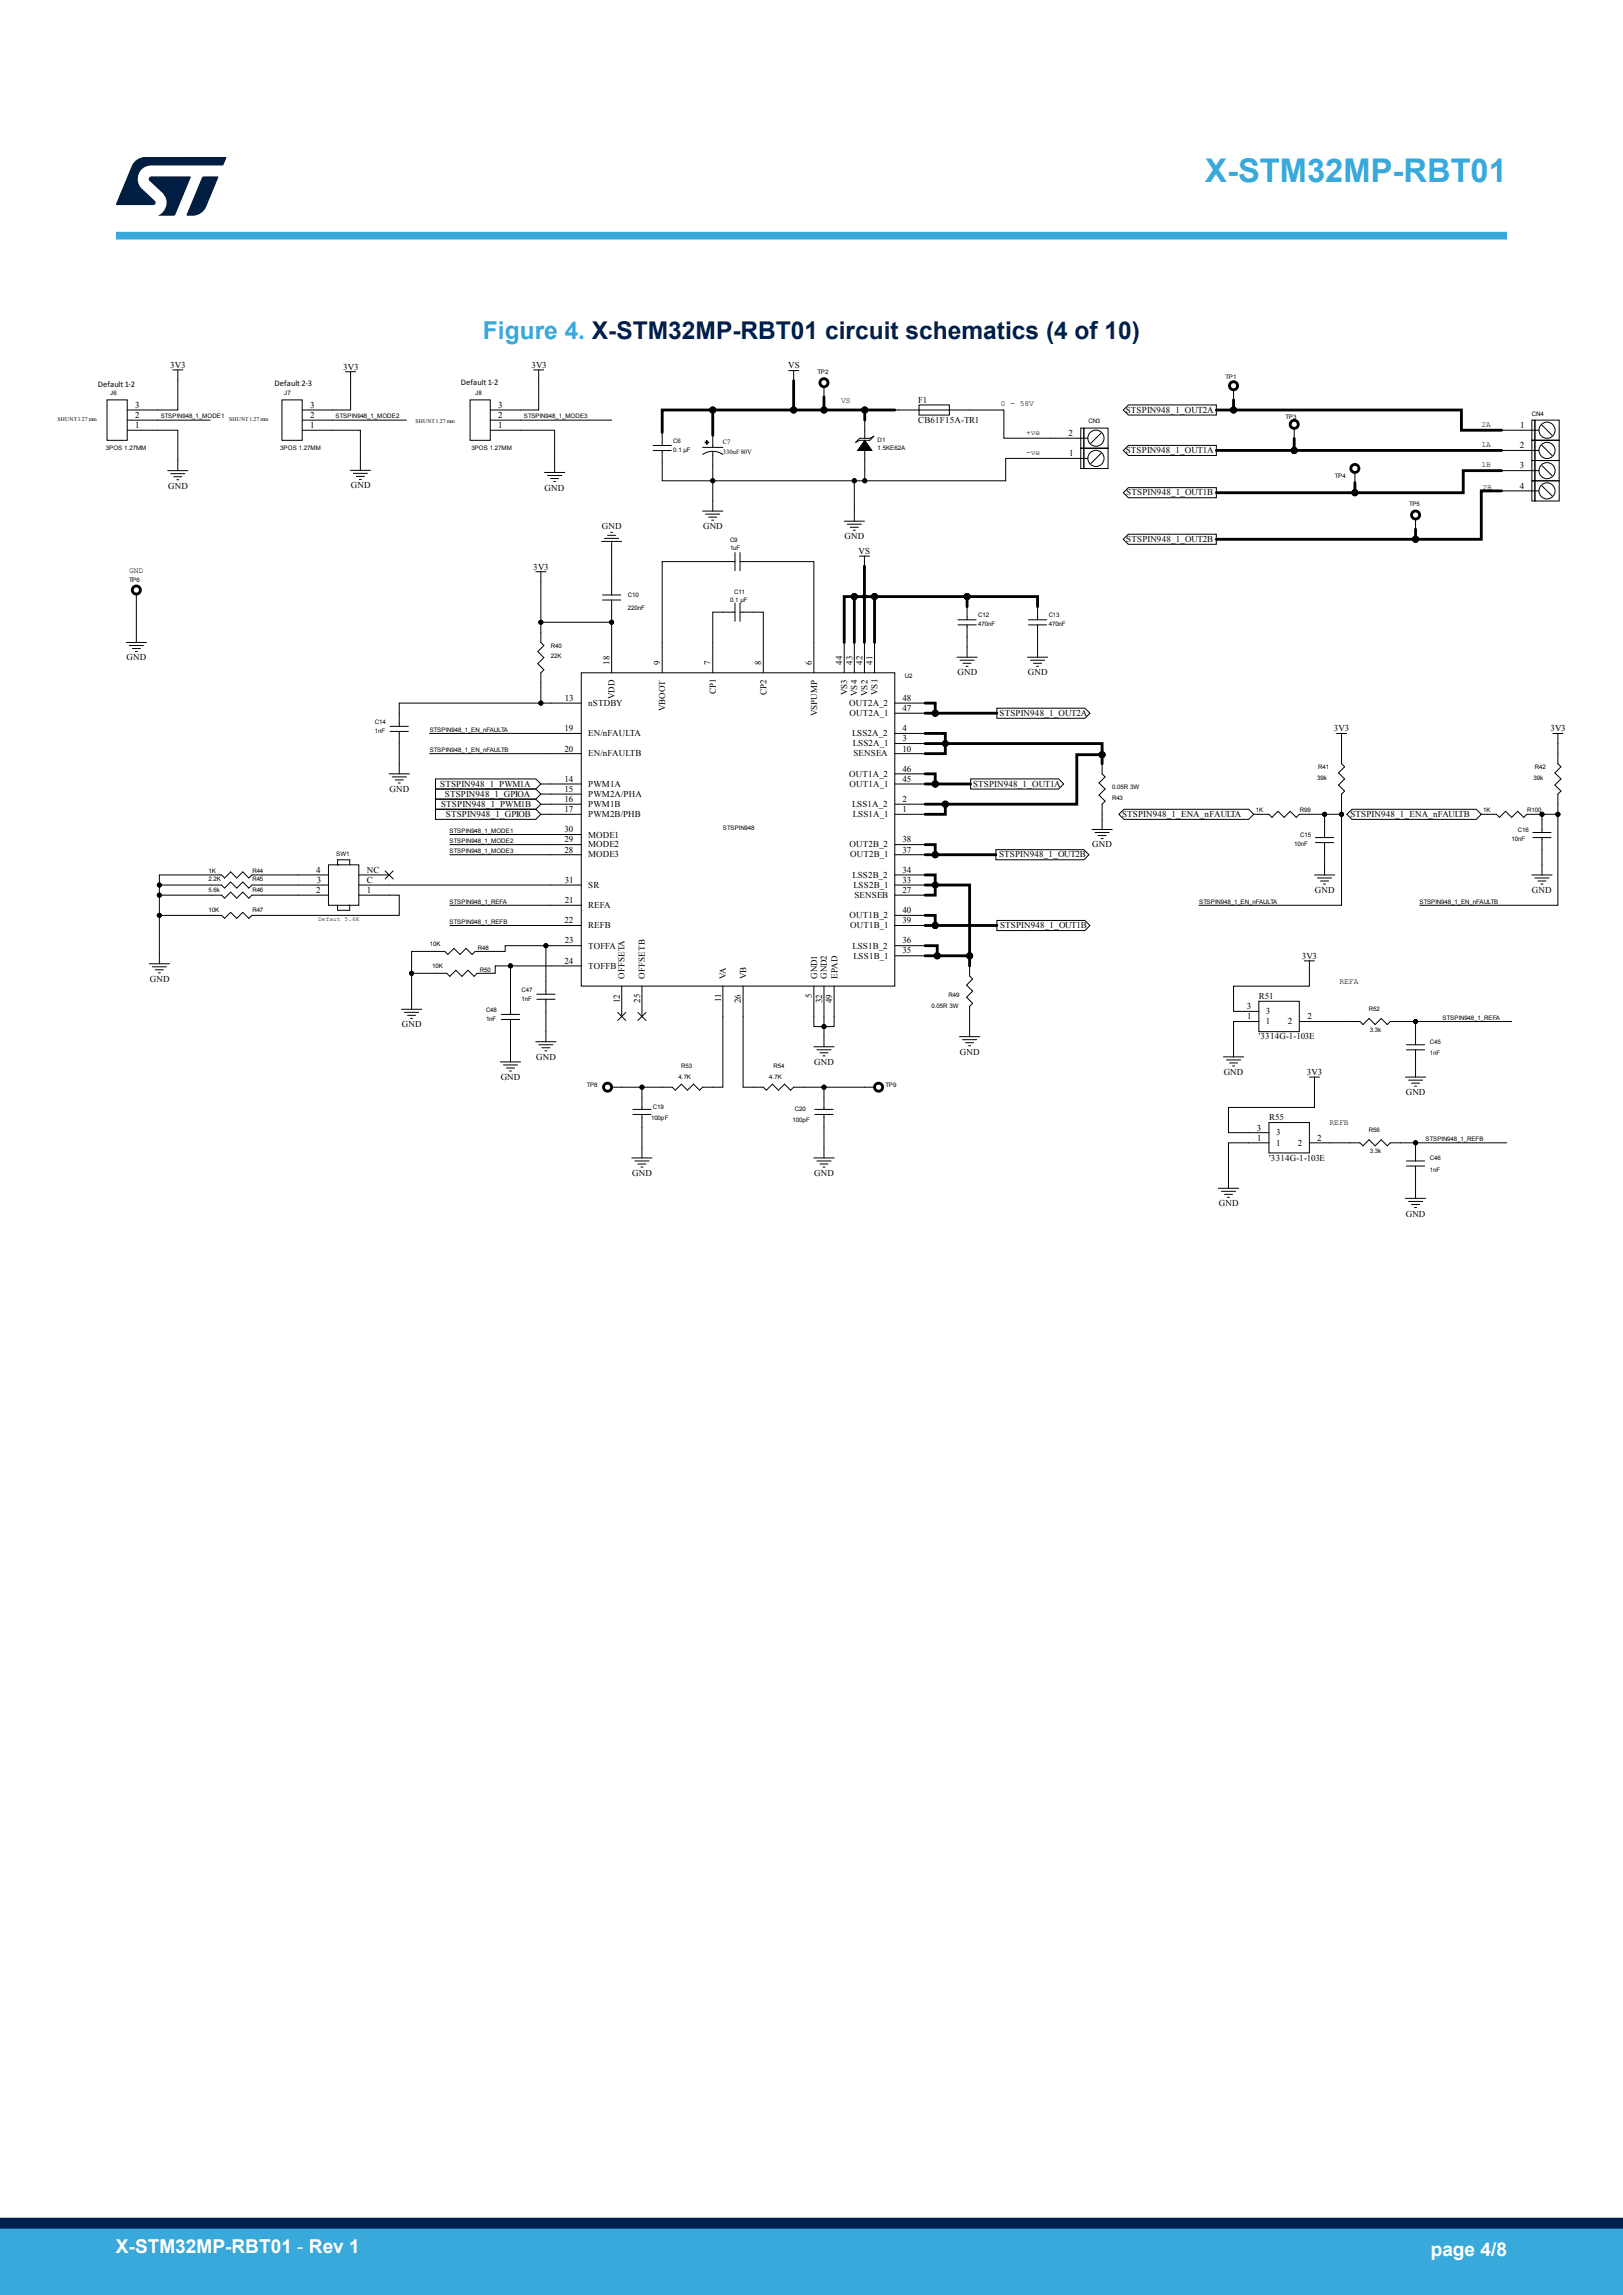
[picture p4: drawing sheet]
<svg xmlns="http://www.w3.org/2000/svg" width="210mm" height="297mm" viewBox="0 0 210 297" stroke-linecap="round" stroke-linejoin="round" font-family="sans-serif">
<defs><g id="words">
<text font-size="4.2" fill="#39a9dc" x="156" y="23.5">X-STM32MP-RBT01</text>
<text font-size="3.2" fill="#39a9dc" x="62.5" y="43.8">Figure 4. X-STM32MP-RBT01 circuit schematics (4 of 10)</text>
<g font-size="2.5" fill="#fff">
<text x="15" y="291.6">X-STM32MP-RBT01 - Rev 1</text>
<text x="185.1" y="291.9">page 4/8</text>
</g>
<g font-size="1.2">
<text x="22" y="47.6">3V3</text>
<text x="44.4" y="47.8">3V3</text>
<text x="68.8" y="47.6">3V3</text>
<text x="102" y="47.7">VS</text>
<text x="17.5" y="52.8">3</text>
<text x="40.1" y="52.8">3</text>
<text x="64.5" y="52.8">3</text>
<text x="118.8" y="52.1">F1</text>
<text x="145.7" y="53.4">STSPIN948_1_OUT2A</text>
<text x="17.5" y="55.4">1</text>
<text x="17.5" y="54.1">2</text>
<text x="40.1" y="55.4">1</text>
<text x="40.1" y="54.1">2</text>
<text x="64.5" y="55.4">1</text>
<text x="64.5" y="54.1">2</text>
<text x="118.8" y="54.8">CB61F15A-TR1</text>
<text x="138.3" y="56.4">2</text>
<text x="138.3" y="59">1</text>
<text x="145.7" y="58.7">STSPIN948_1_OUT1A</text>
<text x="196.6" y="58">2</text>
<text x="196.7" y="55.4">1</text>
<text x="21.8" y="63.3">GND</text>
<text x="45.4" y="63.2">GND</text>
<text x="70.5" y="63.5">GND</text>
<text x="145.7" y="64.1">STSPIN948_1_OUT1B</text>
<text x="196.6" y="60.6">3</text>
<text x="196.6" y="63.3">4</text>
<text x="77.9" y="68.5">GND</text>
<text x="91" y="68.5">GND</text>
<text x="109.3" y="69.8">GND</text>
<text x="111.1" y="71.7">VS</text>
<text x="145.7" y="70.2">STSPIN948_1_OUT2B</text>
<text x="69" y="73.7">3V3</text>
<text x="16.4" y="85.5">GND</text>
<text x="78.9" y="86" transform="rotate(-90 78.9 86)">18</text>
<text x="85.4" y="86" transform="rotate(-90 85.4 86)">9</text>
<text x="91.9" y="86" transform="rotate(-90 91.9 86)">7</text>
<text x="92.6" y="89.9" transform="rotate(-90 92.6 89.9)">CP1</text>
<text x="98.5" y="86" transform="rotate(-90 98.5 86)">8</text>
<text x="99.2" y="90" transform="rotate(-90 99.2 90)">CP2</text>
<text x="105" y="86" transform="rotate(-90 105 86)">6</text>
<text x="109" y="86" transform="rotate(-90 109 86)">44</text>
<text x="109.6" y="90" transform="rotate(-90 109.6 90)">VS3</text>
<text x="110.3" y="86" transform="rotate(-90 110.3 86)">43</text>
<text x="111.6" y="86" transform="rotate(-90 111.6 86)">42</text>
<text x="112.9" y="86" transform="rotate(-90 112.9 86)">41</text>
<text x="113.5" y="89.9" transform="rotate(-90 113.5 89.9)">VS1</text>
<text x="123.9" y="87.4">GND</text>
<text x="133" y="87.4">GND</text>
<text x="73" y="94.6">19</text>
<text x="73.1" y="90.7">13</text>
<text x="76.1" y="91.4">nSTDBY</text>
<text x="76.1" y="95.3">EN/nFAULTA</text>
<text x="79.5" y="90.5" transform="rotate(-90 79.5 90.5)">VDD</text>
<text x="86.1" y="92" transform="rotate(-90 86.1 92)">VBOOT</text>
<text x="105.7" y="92.7" transform="rotate(-90 105.7 92.7)">VSPUMP</text>
<text x="109.9" y="91.4">OUT2A_2</text>
<text x="109.9" y="92.7">OUT2A_1</text>
<text x="110.2" y="95.3">LSS2A_2</text>
<text x="110.9" y="90" transform="rotate(-90 110.9 90)">VS4</text>
<text x="112.3" y="90" transform="rotate(-90 112.3 90)">VS2</text>
<text x="116.8" y="92">47</text>
<text x="116.8" y="94.6">4</text>
<text x="116.8" y="90.7">48</text>
<text x="116.8" y="95.9">3</text>
<text x="129.3" y="92.7">STSPIN948_1_OUT2A</text>
<text x="172.6" y="94.6">3V3</text>
<text x="200.6" y="94.6">3V3</text>
<text x="57" y="101.8">STSPIN948_1_PWM1A</text>
<text x="73" y="97.3">20</text>
<text x="73" y="101.2">14</text>
<text x="76.1" y="97.9">EN/nFAULTB</text>
<text x="76.1" y="101.8">PWM1A</text>
<text x="109.9" y="100.5">OUT1A_2</text>
<text x="109.9" y="101.8">OUT1A_1</text>
<text x="110.4" y="96.6">LSS2A_1</text>
<text x="110.4" y="97.9">SENSEA</text>
<text x="116.8" y="97.3">10</text>
<text x="116.8" y="99.9">46</text>
<text x="116.8" y="101.2">45</text>
<text x="125.9" y="101.8">STSPIN948_1_OUT1A</text>
<text x="50.4" y="102.5">GND</text>
<text x="57.1" y="104.4">STSPIN948_1_PWM1B</text>
<text x="57.6" y="103.1">STSPIN948_1_GPIOA</text>
<text x="57.7" y="105.8">STSPIN948_1_GPIOB</text>
<text x="73" y="102.5">15</text>
<text x="73" y="103.8">16</text>
<text x="73" y="105.1">17</text>
<text x="73" y="107.7">30</text>
<text x="76.1" y="103.1">PWM2A/PHA</text>
<text x="76.1" y="104.4">PWM1B</text>
<text x="76.1" y="105.8">PWM2B/PHB</text>
<text x="110.2" y="104.4">LSS1A_2</text>
<text x="110.4" y="105.8">LSS1A_1</text>
<text x="116.8" y="103.8">2</text>
<text x="116.8" y="105.1">1</text>
<text x="145.2" y="105.8">STSPIN948_1_ENA_nFAULTA</text>
<text x="174.7" y="105.8">STSPIN948_1_ENA_nFAULTB</text>
<text x="40.9" y="112.9">4</text>
<text x="47.5" y="112.9">NC</text>
<text x="73" y="110.3">28</text>
<text x="73" y="109">29</text>
<text x="76.1" y="111">MODE3</text>
<text x="76.1" y="109.7">MODE2</text>
<text x="76.1" y="108.4">MODE1</text>
<text x="109.9" y="109.7">OUT2B_2</text>
<text x="110" y="111">OUT2B_1</text>
<text x="110.3" y="113.6">LSS2B_2</text>
<text x="116.8" y="109">38</text>
<text x="116.8" y="110.3">37</text>
<text x="116.8" y="112.9">34</text>
<text x="129.3" y="111">STSPIN948_1_OUT2B</text>
<text x="141.3" y="109.7">GND</text>
<text x="40.9" y="115.5">2</text>
<text x="41" y="114.3">3</text>
<text x="47.5" y="115.5">1</text>
<text x="47.5" y="114.3">C</text>
<text x="73" y="119.5">22</text>
<text x="73.1" y="116.9">21</text>
<text x="73.1" y="114.3">31</text>
<text x="76.1" y="117.5">REFA</text>
<text x="76.1" y="114.9">SR</text>
<text x="109.9" y="118.9">OUT1B_2</text>
<text x="110.4" y="114.9">LSS2B_1</text>
<text x="110.5" y="116.2">SENSEB</text>
<text x="116.8" y="115.5">27</text>
<text x="116.8" y="114.3">33</text>
<text x="116.8" y="118.2">40</text>
<text x="116.8" y="119.5">39</text>
<text x="170.1" y="115.5">GND</text>
<text x="198.2" y="115.5">GND</text>
<text x="73" y="124.7">24</text>
<text x="73.1" y="122.1">23</text>
<text x="76.1" y="120.1">REFB</text>
<text x="76.1" y="122.8">TOFFA</text>
<text x="76.1" y="125.4">TOFFB</text>
<text x="110" y="120.1">OUT1B_1</text>
<text x="110.3" y="122.8">LSS1B_2</text>
<text x="110.4" y="124">LSS1B_1</text>
<text x="116.8" y="122.1">36</text>
<text x="116.8" y="123.4">35</text>
<text x="129.4" y="120.1">STSPIN948_1_OUT1B</text>
<text x="168.4" y="124">3V3</text>
<text x="19.4" y="127">GND</text>
<text x="80.2" y="129.8" transform="rotate(-90 80.2 129.8)">12</text>
<text x="80.8" y="126.7" transform="rotate(-90 80.8 126.7)">OFFSETA</text>
<text x="82.8" y="129.7" transform="rotate(-90 82.8 129.7)">25</text>
<text x="83.4" y="126.7" transform="rotate(-90 83.4 126.7)">OFFSETB</text>
<text x="93.3" y="129.7" transform="rotate(-90 93.3 129.7)">11</text>
<text x="93.9" y="126.7" transform="rotate(-90 93.9 126.7)">VA</text>
<text x="95.9" y="129.8" transform="rotate(-90 95.9 129.8)">26</text>
<text x="96.5" y="126.7" transform="rotate(-90 96.5 126.7)">VB</text>
<text x="105" y="129.2" transform="rotate(-90 105 129.2)">5</text>
<text x="105.7" y="126.7" transform="rotate(-90 105.7 126.7)">GND1</text>
<text x="106.4" y="129.8" transform="rotate(-90 106.4 129.8)">32</text>
<text x="107" y="126.7" transform="rotate(-90 107 126.7)">GND2</text>
<text x="107.7" y="129.8" transform="rotate(-90 107.7 129.8)">49</text>
<text x="108.3" y="126.7" transform="rotate(-90 108.3 126.7)">EPAD</text>
<text x="161.3" y="130.6">3</text>
<text x="161.4" y="131.9">1</text>
<text x="162.9" y="129.3">R51</text>
<text x="163.8" y="131.3">3</text>
<text x="169.2" y="131.9">2</text>
<text x="52" y="132.9">GND</text>
<text x="69.4" y="137.1">GND</text>
<text x="105.3" y="137.8">GND</text>
<text x="124.2" y="136.5">GND</text>
<text x="162.9" y="134.5">'3314G-1-103E</text>
<text x="163.8" y="132.6">1</text>
<text x="166.7" y="132.6">2</text>
<text x="64.8" y="139.8">GND</text>
<text x="158.3" y="139.1">GND</text>
<text x="169.1" y="139.1">3V3</text>
<text x="181.9" y="141.7">GND</text>
<text x="162.6" y="146.3">3</text>
<text x="162.7" y="147.6">1</text>
<text x="164.2" y="145">R55</text>
<text x="165.1" y="148.3">1</text>
<text x="165.1" y="146.9">3</text>
<text x="167.9" y="148.3">2</text>
<text x="170.4" y="147.6">2</text>
<text x="81.8" y="152.2">GND</text>
<text x="105.3" y="152.2">GND</text>
<text x="164.2" y="150.2">'3314G-1-103E</text>
<text x="157.7" y="156.1">GND</text>
<text x="181.9" y="157.4">GND</text>
</g>
<g font-size="1.1">
<text x="12.7" y="50.1">Default 1-2</text>
<text x="35.5" y="50">Default 2-3</text>
<text x="59.6" y="49.9">Default 1-2</text>
</g>
<g font-size="1">
<text x="108.8" y="52.1">VS</text>
<text x="129.5" y="52.5">0 - 58V</text>
<text x="132.8" y="58.8">-ve</text>
<text x="132.8" y="56.3">+ve</text>
<text x="191.7" y="57.9">1A</text>
<text x="191.7" y="55.2">2A</text>
<text x="191.7" y="60.4">1B</text>
<text x="191.8" y="63.4">2B</text>
<text x="16.7" y="74.1">GND</text>
<text x="173.3" y="127.3">REFA</text>
<text x="172" y="145.6">REFB</text>
</g>
<g font-size=".9">
<text x="93.5" y="57.4">C7</text>
<text x="93.5" y="58.7">330uF 80V</text>
</g>
<g font-size=".8">
<text x="14.2" y="51.1">J6</text>
<text x="36.8" y="51.1">J7</text>
<text x="61.5" y="51.1">J8</text>
<text x="105.8" y="48.4">TP2</text>
<text x="158.6" y="49.1">TP1</text>
<text x="198.2" y="53.8">CN4</text>
<text x="13.7" y="58.3">3POS 1.27MM</text>
<text x="20.8" y="54.1">STSPIN948_1_MODE1</text>
<text x="36.3" y="58.3">3POS 1.27MM</text>
<text x="43.4" y="54.1">STSPIN948_1_MODE2</text>
<text x="61" y="58.3">3POS 1.27MM</text>
<text x="67.8" y="54.1">STSPIN948_1_MODE3</text>
<text x="87.1" y="57.3">C6</text>
<text x="87.1" y="58.5">0.1 µF</text>
<text x="113.5" y="57.3">D1</text>
<text x="113.5" y="58.3">1.5KE62A</text>
<text x="140.8" y="54.7">CN3</text>
<text x="166.3" y="54.2">TP3</text>
<text x="172.7" y="61.8">TP4</text>
<text x="182.3" y="65.5">TP5</text>
<text x="94.5" y="70.2">C9</text>
<text x="94.5" y="71.2">1uF</text>
<text x="16.7" y="75.3">TP6</text>
<text x="81.2" y="77.3">C10</text>
<text x="94.5" y="77.9">0.1 µF</text>
<text x="95" y="76.8">C11</text>
<text x="71.3" y="83.9">R40</text>
<text x="81.2" y="78.9">220nF</text>
<text x="126.6" y="79.9">C12</text>
<text x="126.6" y="81.1">470nF</text>
<text x="135.7" y="79.9">C13</text>
<text x="135.7" y="81.1">470nF</text>
<text x="71.3" y="85.1">22K</text>
<text x="117.1" y="87.8">U2</text>
<text x="48.5" y="93.7">C14</text>
<text x="48.5" y="94.8">1nF</text>
<text x="55.6" y="94.7">STSPIN948_1_EN_nFAULTA</text>
<text x="55.6" y="97.3">STSPIN948_1_EN_nFAULTB</text>
<text x="170.4" y="101">39k</text>
<text x="170.6" y="99.5">R41</text>
<text x="198.4" y="101">39k</text>
<text x="198.6" y="99.5">R42</text>
<text x="58.2" y="107.8">STSPIN948_1_MODE1</text>
<text x="93.5" y="107.4">STSPIN948</text>
<text x="143.9" y="103.5">R43</text>
<text x="143.9" y="102.2">0.05R 3W</text>
<text x="162.5" y="105">1K</text>
<text x="168.2" y="105">R99</text>
<text x="191.9" y="105">1K</text>
<text x="196.4" y="107.7">C16</text>
<text x="197.6" y="105">R100</text>
<text x="27" y="112.9">1K</text>
<text x="27" y="114">2.2K</text>
<text x="32.7" y="112.9">R44</text>
<text x="32.7" y="114">R45</text>
<text x="43.5" y="110.8">SW1</text>
<text x="58.2" y="110.4">STSPIN948_1_MODE3</text>
<text x="58.2" y="109.1">STSPIN948_1_MODE2</text>
<text x="167.4" y="109.5">10nF</text>
<text x="168.2" y="108.3">C15</text>
<text x="195.6" y="108.8">10nF</text>
<text x="27" y="115.5">5.6k</text>
<text x="27" y="118.1">10K</text>
<text x="32.7" y="115.5">R46</text>
<text x="32.7" y="118.1">R47</text>
<text x="41.2" y="119.2">Defaut 5.6K</text>
<text x="58.2" y="117">STSPIN948_1_REFA</text>
<text x="58.2" y="119.6">STSPIN948_1_REFB</text>
<text x="155.2" y="117">STSPIN948_1_EN_nFAULTA</text>
<text x="183.7" y="117">STSPIN948_1_EN_nFAULTB</text>
<text x="55.6" y="122.5">10K</text>
<text x="55.9" y="125.3">10K</text>
<text x="61.8" y="122.9">R48</text>
<text x="62.1" y="125.8">R50</text>
<text x="62.9" y="131">C48</text>
<text x="67.5" y="128.3">C47</text>
<text x="67.5" y="129.5">1nF</text>
<text x="120.5" y="130.4">0.05R 3W</text>
<text x="122.7" y="129">R49</text>
<text x="177.1" y="130.8">R52</text>
<text x="62.9" y="132.1">1nF</text>
<text x="177.2" y="133.5">3.3k</text>
<text x="185" y="135.1">C45</text>
<text x="185" y="136.6">1nF</text>
<text x="186.7" y="132">STSPIN948_1_REFA</text>
<text x="75.9" y="140.7">TP8</text>
<text x="84.5" y="143.5">C19</text>
<text x="87.8" y="139.6">4.7K</text>
<text x="88.2" y="138.2">R53</text>
<text x="99.5" y="139.6">4.7K</text>
<text x="100.1" y="138.2">R54</text>
<text x="102.8" y="143.7">C20</text>
<text x="114.6" y="140.7">TP9</text>
<text x="84.2" y="145">100pF</text>
<text x="102.5" y="145.2">100pF</text>
<text x="177.1" y="146.5">R56</text>
<text x="177.2" y="149.2">3.3k</text>
<text x="184.5" y="147.7">STSPIN948_1_REFB</text>
<text x="185" y="150.1">C46</text>
<text x="185" y="151.6">1nF</text>
</g>
<g font-size=".7">
<text x="7.5" y="54.4">SHUNT 1.27 mm</text>
<text x="29.7" y="54.4">SHUNT 1.27 mm</text>
<text x="53.8" y="54.7">SHUNT 1.27 mm</text>
</g>
</g></defs>
<g fill="#000">
<circle cx="92.2" cy="53.1" r=".39"/>
<circle cx="102.7" cy="53.1" r=".39"/>
<circle cx="106.6" cy="53.1" r=".39"/>
<circle cx="111.9" cy="53.1" r=".39"/>
<circle cx="159.6" cy="53.1" r=".39"/>
<circle cx="167.5" cy="58.3" r=".39"/>
<circle cx="92.2" cy="62.2" r=".26"/>
<circle cx="110.5" cy="62.2" r=".26"/>
<circle cx="110.5" cy="77.2" r=".39"/>
<circle cx="111.8" cy="77.2" r=".26"/>
<circle cx="111.9" cy="62.2" r=".26"/>
<circle cx="113.2" cy="77.2" r=".39"/>
<circle cx="125.1" cy="77.2" r=".39"/>
<circle cx="175.3" cy="63.8" r=".39"/>
<circle cx="183.2" cy="69.8" r=".39"/>
<circle cx="70" cy="80.5" r=".26"/>
<circle cx="70" cy="91" r=".26"/>
<circle cx="79.1" cy="80.5" r=".26"/>
<circle cx="121" cy="92.3" r=".39"/>
<circle cx="122.3" cy="96.2" r=".26"/>
<circle cx="122.3" cy="96.2" r=".39"/>
<circle cx="142.6" cy="97.7" r=".39"/>
<circle cx="20.6" cy="115.8" r=".26"/>
<circle cx="20.6" cy="114.5" r=".26"/>
<circle cx="20.6" cy="118.5" r=".26"/>
<circle cx="121" cy="114.5" r=".39"/>
<circle cx="121" cy="110.6" r=".39"/>
<circle cx="121" cy="101.5" r=".39"/>
<circle cx="121" cy="114.5" r=".26"/>
<circle cx="121" cy="119.8" r=".39"/>
<circle cx="122.3" cy="104.1" r=".39"/>
<circle cx="171.4" cy="105.4" r=".26"/>
<circle cx="173.6" cy="105.4" r=".26"/>
<circle cx="199.5" cy="105.4" r=".26"/>
<circle cx="201.6" cy="105.4" r=".26"/>
<circle cx="53.3" cy="126" r=".26"/>
<circle cx="66.1" cy="125" r=".26"/>
<circle cx="70.6" cy="122.4" r=".26"/>
<circle cx="106.6" cy="132.8" r=".26"/>
<circle cx="121.3" cy="123.7" r=".39"/>
<circle cx="125.5" cy="123.7" r=".39"/>
<circle cx="183.2" cy="132.2" r=".26"/>
<circle cx="83.1" cy="140.7" r=".26"/>
<circle cx="106.6" cy="140.7" r=".26"/>
<circle cx="183.2" cy="147.9" r=".26"/>
</g>
<g fill="none" stroke="#000" stroke-width=".13">
<path d="M13.8 51.8h2.7v5.2h-2.7zM16.5 55.7h6.5v5.2M16.5 54.4h10.7M22.4 47.9h1.3M23 47.9v5.2h-6.5M36.5 51.8h2.6v5.2h-2.6zM39.1 55.7h7.5v5.2M39.1 54.4h13.5M44.7 48.1h1.3M45.4 48.1v5h-6.3M60.8 51.8h2.6v5.2h-2.6zM63.4 55.7h8.4v5.4"/>
<path d="M63.4 54.4h15.7M69 47.9h1.4M69.7 47.9v5.2h-6.3M84.5 57.7h2.4M84.5 58.3h2.4M85.7 58.3v3.9h44.4v-2.9h10.7M85.7 56v1.7M90.9 58.8a2.28 2.28 0 0 1 2.6 0M90.9 57.9h2.6M91.2 57.2l.5 .1zM91.4 57l.1 .5zM92.2 58.4v7.7"/>
<path d="M92.2 56.3v1.6M102 48h1.3M102.7 48v1.3M106.6 50v1.4M110.7 57.2l.5-.5h1.3l.6-.2-.6 .5h-1.3zM111.9 57l.9 1.3h-1.8zM111.9 54.4v2.3M111.9 58.3v3.9M115.8 53.1h9.7M118.9 52.4h3.9v1.3h-3.9zM125.5 53.1h4.4v3.6h10.9M139.8 58h.4v2.6h-.4z"/>
<path d="M139.8 55.4h.4v2.6h-.4zM139.8 58h3.6M140.2 55.4h3.2v2.6h-3.2zM140.2 58h3.2v2.6h-3.2zM142.5 58.7l-1.4 1.3M142.5 56.1l-1.4 1.3M145.3 53.1l.7-.7h11.4v1.3h-11.4zM145.3 58.3l.7-.7h11.4v1.3h-11.4zM159.6 50.4v1.4M167.5 55.4v1.3M194.3 55.7h4.8M194.3 58.3h4.8"/>
<path d="M198.2 54.4h.4v2.6h-.4zM198.2 57h.4v2.6h-.4zM198.2 59.6h.4v2.6h-.4zM198.2 57h3.5M198.6 59.6h3.1v2.6h-3.1zM198.6 57h3.1v2.6h-3.1zM198.6 54.4h3.1v2.6h-3.1zM199.5 55l1.3 1.3M199.5 57.6l1.3 1.3M17.6 76.9v6.2M21.7 60.9h2.6M22.1 61.3h1.8"/>
<path d="M22.5 61.7h1M22.9 62.1h.2M45.3 60.9h2.6M45.7 61.3h1.8M46.1 61.7h1.1M46.5 62h.3M69.3 74h1.3M70 74v9.1l.4 .4-.8 .8 .8 .8-.8 .8 .8 .8-.4 .4v3.9M70.5 61.1h2.6M70.8 61.5h1.9M71.2 61.9h1.1M71.6 62.3h.3"/>
<path d="M77.8 70.1h2.6M78 77h2.3M78 77.6h2.3M78.2 69.7h1.9M78.6 69.3h1.1M79 68.9h.3M79.1 77.6v9.5M79.1 70.1v6.9M90.9 66.1h2.6M91.3 66.5h1.8M91.7 66.9h1M92.1 67.3h.3"/>
<path d="M95.1 71.5v2.4M95.1 78v2.4M95.1 72.7h-9.4v14.4M95.1 79.2h-2.9v7.9M95.8 72.7h9.5v14.4M95.8 79.2h3v7.9M95.8 71.5v2.4M95.8 78v2.4M109.2 67.4h2.6M109.6 67.8h1.9M110 68.2h1.1M110.4 68.6h.3"/>
<path d="M110.5 62.2v5.2M111.2 72h1.3M111.8 72v1.3M125.1 78.5v1.7M134.2 78.5v1.7M145.3 63.8l.7-.7h11.4v1.3h-11.4zM146 69.1h11.4v1.3h-11.4l-.7-.6zM175.3 61.1v1.4M183.2 67.2v1.3M194.3 60.9h4.8M194.3 63.5h4.8M198.2 62.2h.4v2.6h-.4z"/>
<path d="M198.6 62.2h3.1v2.6h-3.1zM199.5 60.3l1.3 1.3M199.5 62.9l1.3 1.3M16.3 83.1h2.6M16.7 83.5h1.9M17.1 83.9h1.1M17.5 84.3h.3M50.5 94h2.3M50.5 94.7h2.3M51.7 94.7v5.4M55.6 94.9h19.6M55.6 97.5h19.6"/>
<path d="M70 80.5h9.1M75.2 87.1h40.6v40.5h-40.6zM75.2 91h-23.5v3M109.2 83.1v4M110.5 83.1v4M111.8 83.1v4M113.2 83.1v4M115.8 92.3h3.9M115.8 94.9h3.9M115.8 91h3.9M115.8 96.2h3.9M115.8 97.5h3.9"/>
<path d="M123.8 85.1h2.6M124 80.2h2.3M124 80.9h2.3M124.2 85.4h1.8M124.6 85.8h1.1M125 86.2h.3M125.1 80.9v4.2M129 91.6h11.4l.6 .7-.6 .7h-11.4zM132.9 85.1h2.7M133.1 80.2h2.3M133.1 80.9h2.3M133.3 85.4h1.9"/>
<path d="M133.7 85.8h1.1M134.1 86.2h.3M134.2 80.9v4.2M142.6 98.8v1.3l.4 .4-.8 .8 .8 .8-.8 .8 .8 .8-.4 .4v3.2M172.9 94.9h1.3M173.6 94.9v3.9l.4 .4-.8 .8 .8 .8-.8 .8 .8 .8-.4 .4v14.4h-18.5M200.9 94.9h1.3M201.6 94.9v3.9l.4 .4-.8 .8 .8 .8-.8 .8 .8 .8-.4 .4v14.4h-17.9M20.6 115.8h8.1l.4 .4 .7-.7 .8 .7 .8-.7 .8 .7 .4-.4h9.9M20.6 114.5h8.1l.4 .4 .7-.8 .8 .8 .8-.8 .8 .8 .4-.4h9.9M42.5 111.9h3.9v5.3h-3.9zM42.5 113.2h-9.9l-.4 .4-.8-.8-.8 .8-.8-.8-.7 .8-.4-.4h-8.1v11.5"/>
<path d="M43.7 117.2v.6h1.6v-.6h-.2M45.3 111.9v-.6h-1.6v.6h.1M46.4 115.8h5.3v2.7h-19.1l-.4 .4-.8-.8-.8 .8-.8-.8-.7 .8-.4-.4h-8.1M46.4 113.2h4M46.4 114.5h28.8M49.8 112.7l1.1 1.1M50.4 100.1h2.6M50.7 100.5h1.9M50.9 112.7l-1.1 1.1M51.1 100.9h1.1M51.5 101.3h.3M56.3 102.1h13l.7 .7-.7 .6h-13z"/>
<path d="M56.3 103.4h13l.7 .7-.7 .6h-13zM56.3 104.7h13l.7 .7-.7 .6h-13zM56.3 100.8h13l.7 .7-.7 .6h-13zM58.2 117.2h17M58.2 109.3h17M58.2 110.6h17M58.2 119.8h17M58.2 108h17M70 101.5h5.2M70 104.1h5.2M70 105.4h5.2M70 102.8h5.2"/>
<path d="M115.8 113.2h3.9M115.8 115.8h3.9M115.8 114.5h3.9M115.8 100.1h3.9M115.8 101.5h3.9M115.8 104.1h3.9M115.8 105.4h3.9M115.8 109.3h3.9M115.8 110.6h3.9M115.8 118.5h3.9M115.8 119.8h3.9M125.6 100.8h11.4l.6 .7-.6 .6h-11.4z"/>
<path d="M128.9 110h11.3l.7 .6-.7 .7h-11.3zM129 119.1h11.4l.6 .7-.6 .6h-11.4zM141.3 107.3h2.6M141.7 107.7h1.8M142.1 108.1h1M142.5 108.5h.2M144.8 105.4l.6-.7h16.2l.6 .7-.6 .6h-16.2zM162.2 105.4h2l.4 .4 .8-.8 .7 .8 .8-.8 .8 .8 .4-.4h5.5M170.1 113.2h2.6M170.2 108.4h2.4M170.2 109h2.4M170.5 113.6h1.8"/>
<path d="M170.9 114h1M171.3 114.4h.2M171.4 105.4v3M171.4 109v4.2M174.3 105.4l.6-.7h16.1l.7 .7-.7 .6h-16.1zM191.7 105.4h1.9l.4 .4 .8-.8 .8 .8 .8-.8 .8 .8 .4-.4h4M198.2 113.2h2.6M198.3 107.7h2.4M198.3 108.4h2.4M198.6 113.6h1.8M199 114h1M199.4 114.4h.2"/>
<path d="M199.5 105.4v2.3M199.5 108.4v4.8M19.3 124.7h2.6M19.7 125.1h1.8M20.1 125.5h1M20.5 125.9h.3M51.9 130.6h2.7M52.3 131h1.9M52.7 131.4h1.1M53.1 131.8h.3M64.7 137.4h2.7M64.9 131.3h2.3"/>
<path d="M64.9 131.9h2.3M65.1 137.8h1.9M65.5 138.2h1.1M65.9 138.6h.3M66.1 125v6.3M66.1 131.9v5.5M69.3 134.8h2.6M69.5 128.7h2.3M69.5 129.3h2.3M69.7 135.2h1.8M70.1 135.6h1.1M70.5 136h.3"/>
<path d="M70.6 122.4v6.3M70.6 129.3v5.5M75.2 122.4h-9.8v.7h-3.9l-.4 .4-.8-.8-.8 .8-.8-.8-.8 .8-.3-.4h-4.3v7.5M75.2 125h-11.1v1h-2.4l-.4 .4-.7-.8-.8 .8-.8-.8-.8 .8-.4-.4h-4.5M79.9 131l1.1 1.1M80.4 127.6v3.9M81 131l-1.1 1.1M82.5 131l1.1 1.1M83.1 127.6v3.9M83.6 131l-1.1 1.1M93.5 127.6v13.1h-2.6l-.4 .4-.8-.8-.7 .8-.8-.8-.8 .8-.4-.4h-7.9M96.1 127.6v13.1h2.7l.4 .4 .7-.8 .8 .8 .8-.8 .8 .8 .4-.4h10.5"/>
<path d="M105.3 127.6v5.2h2.6v-5.2M105.3 135.5h2.6M105.7 135.9h1.8M106.1 136.2h1M106.5 136.6h.2M106.6 127.6v7.9M115.8 122.4h3.9M115.8 123.7h3.9M124.1 134.2h2.7M124.5 134.5h1.9M124.9 134.9h1.1M125.3 135.3h.3"/>
<path d="M125.5 125v1.3l.3 .4-.7 .8 .7 .8-.7 .8 .7 .7-.3 .4v4M158.3 136.8h2.6M158.7 137.2h1.8M159.1 137.6h1M159.5 137.9h.2M162.9 129.6h5.2v3.9h-5.2zM162.9 132.2h-3.3v4.6M168.1 132.2h7.9l.4 .4 .7-.8 .8 .8 .8-.8 .8 .8 .4-.4h15.7M168.8 124.3h1.3M169.4 124.3v3.3h-9.8v3.3h3.3M169.4 139.4h1.3M170.1 139.4v3.9h-11.1v3.3h5.2"/>
<path d="M181.9 139.4h2.6M182 135.9h2.3M182 135.2h2.3M182.2 139.8h1.9M183.2 132.2v3M183.2 135.9v3.5M81.8 149.9h2.6M81.9 144.2h2.3M81.9 143.6h2.3M82.1 150.2h1.9M82.5 150.6h1.1M82.9 151h.3"/>
<path d="M83.1 140.7v2.9M83.1 144.2v5.7M105.3 149.9h2.6M105.4 144.2h2.4M105.4 143.6h2.4M105.7 150.2h1.8M106.1 150.6h1M106.5 151h.2M106.6 140.7v2.9M106.6 144.2v5.7M157.6 153.8h2.7M158 154.2h1.9"/>
<path d="M158.4 154.6h1.1M158.8 155h.3M164.2 145.3h5.2v3.9h-5.2zM164.2 147.9h-5.2v5.9M169.4 147.9h6.6l.4 .4 .7-.8 .8 .8 .8-.8 .8 .8 .4-.4h15M181.9 155.1h2.6M182 150.2h2.3M182 150.9h2.3M182.2 155.5h1.9M182.6 140.2h1.1M182.6 155.9h1.1M183 140.6h.3"/>
<path d="M183 156.3h.3M183.2 147.9v2.3M183.2 150.9v4.2"/>
<circle cx="92.2" cy="53.1" r=".39"/>
<circle cx="102.7" cy="53.1" r=".39"/>
<circle cx="106.6" cy="53.1" r=".39"/>
<circle cx="111.9" cy="53.1" r=".39"/>
<circle cx="141.8" cy="56.7" r="1.05"/>
<circle cx="141.8" cy="59.3" r="1.05"/>
<circle cx="159.6" cy="53.1" r=".39"/>
<circle cx="167.5" cy="58.3" r=".39"/>
<circle cx="200.2" cy="58.3" r="1.05"/>
<circle cx="200.2" cy="55.7" r="1.05"/>
<circle cx="92.2" cy="62.2" r=".26"/>
<circle cx="110.5" cy="62.2" r=".26"/>
<circle cx="110.5" cy="77.2" r=".39"/>
<circle cx="111.8" cy="77.2" r=".26"/>
<circle cx="111.9" cy="62.2" r=".26"/>
<circle cx="113.2" cy="77.2" r=".39"/>
<circle cx="125.1" cy="77.2" r=".39"/>
<circle cx="175.3" cy="63.8" r=".39"/>
<circle cx="183.2" cy="69.8" r=".39"/>
<circle cx="200.2" cy="60.9" r="1.04"/>
<circle cx="200.2" cy="63.5" r="1.04"/>
<circle cx="70" cy="80.5" r=".26"/>
<circle cx="70" cy="91" r=".26"/>
<circle cx="79.1" cy="80.5" r=".26"/>
<circle cx="121" cy="92.3" r=".39"/>
<circle cx="122.3" cy="96.2" r=".26"/>
<circle cx="122.3" cy="96.2" r=".39"/>
<circle cx="142.6" cy="97.7" r=".39"/>
<circle cx="20.6" cy="115.8" r=".26"/>
<circle cx="20.6" cy="114.5" r=".26"/>
<circle cx="20.6" cy="118.5" r=".26"/>
<circle cx="121" cy="114.5" r=".39"/>
<circle cx="121" cy="110.6" r=".39"/>
<circle cx="121" cy="101.5" r=".39"/>
<circle cx="121" cy="114.5" r=".26"/>
<circle cx="121" cy="119.8" r=".39"/>
<circle cx="122.3" cy="104.1" r=".39"/>
<circle cx="171.4" cy="105.4" r=".26"/>
<circle cx="173.6" cy="105.4" r=".26"/>
<circle cx="199.5" cy="105.4" r=".26"/>
<circle cx="201.6" cy="105.4" r=".26"/>
<circle cx="53.3" cy="126" r=".26"/>
<circle cx="66.1" cy="125" r=".26"/>
<circle cx="70.6" cy="122.4" r=".26"/>
<circle cx="106.6" cy="132.8" r=".26"/>
<circle cx="121.3" cy="123.7" r=".39"/>
<circle cx="125.5" cy="123.7" r=".39"/>
<circle cx="183.2" cy="132.2" r=".26"/>
<circle cx="83.1" cy="140.7" r=".26"/>
<circle cx="106.6" cy="140.7" r=".26"/>
<circle cx="183.2" cy="147.9" r=".26"/>
</g>
<g fill="#000">
<path d="M91.2 57.2l.5 .1z" fill-rule="evenodd"/>
<path d="M91.4 57l.1 .5z" fill-rule="evenodd"/>
<path d="M111.9 57l.9 1.3h-1.8z" fill-rule="evenodd"/>
</g>
<g fill="none" stroke="#000" stroke-width=".37">
<path d="M92.2 53.1v3.2M102.7 49.3v3.8h-17v2.9M102.7 53.1h13.1M106.6 51.4v1.7M111.9 53.1v1.3M157.4 53.1h31.7v2.6h5.2M157.4 58.3h36.9M159.6 51.8v1.3M167.5 56.7v1.6M110.5 77.2v5.9M111.8 73.3v9.8M113.2 77.2v5.9"/>
<path d="M125.1 77.2v1.3M134.2 78.5v-1.3h-25v5.9M175.3 62.5v1.3M183.2 68.5v1.3M194.3 63.5h-2.6v6.3h-34.3M194.3 60.9h-5v2.9h-31.9M119.7 92.3h9.3M119.7 91h1.3v1.3M119.7 94.9h2.6v2.6h-2.6M119.7 96.2h22.9v2.6M142.6 97.7h-3.3v6.4h-19.6M119.7 113.2h1.3v2.6h-1.3"/>
<path d="M119.7 110.6h9.2M119.7 119.8h9.3M119.7 114.5h5.8v9.2h-5.8M119.7 101.5h5.9M119.7 109.3h1.3v1.3M119.7 118.5h1.3v1.3M119.7 100.1h1.3v1.4M122.3 104.1v1.3h-2.6M119.7 122.4h1.6v1.3M125.5 123.7v1.3"/>
<circle cx="106.6" cy="49.5" r=".52"/>
<circle cx="159.6" cy="49.9" r=".52"/>
<circle cx="167.5" cy="54.9" r=".52"/>
<circle cx="17.6" cy="76.4" r=".52"/>
<circle cx="175.3" cy="60.6" r=".52"/>
<circle cx="183.2" cy="66.6" r=".52"/>
<circle cx="78.6" cy="140.7" r=".52"/>
<circle cx="113.7" cy="140.7" r=".52"/>
</g>
<path d="M15 30.5h180" fill="none" stroke="#39a9dc" stroke-width="1"/>
<g fill="#001e41">
<path d="M17.6 20.8l.8-.4 .4-.1h10.4l.1 .1-.5 1h-9.2a1.74 1.74 0 0 0-1.6 1 1.74 1.74 0 0 0 .3 2l1.7 1.6 .1 .2-.1 .3h-5v-.1l2.1-4.9z"/>
<path d="M26.2 22.9l1.9-.1 .2 .1-1.6 3.9a1.92 1.92 0 0 1-1.8 1.1h-.7l-.1-.1z"/>
<path d="M19.4 22.9l5.2-.1 .1 .1-2.1 5h-2.1a1.85 1.85 0 0 0 .5-2.9l-1.6-1.6-.2-.2z"/>
</g>
<g fill="#39a9dc">
<path d="M0 288.4h210v8.6h-210z" fill-rule="evenodd"/>
<path d="M-.1 288.4h210.2v4.4h-210.2z" fill-rule="evenodd"/>
</g>
<path d="M0 287.7h210" fill="none" stroke="#002052" stroke-width="1.4"/>
<use href="#words"/>
</svg>
